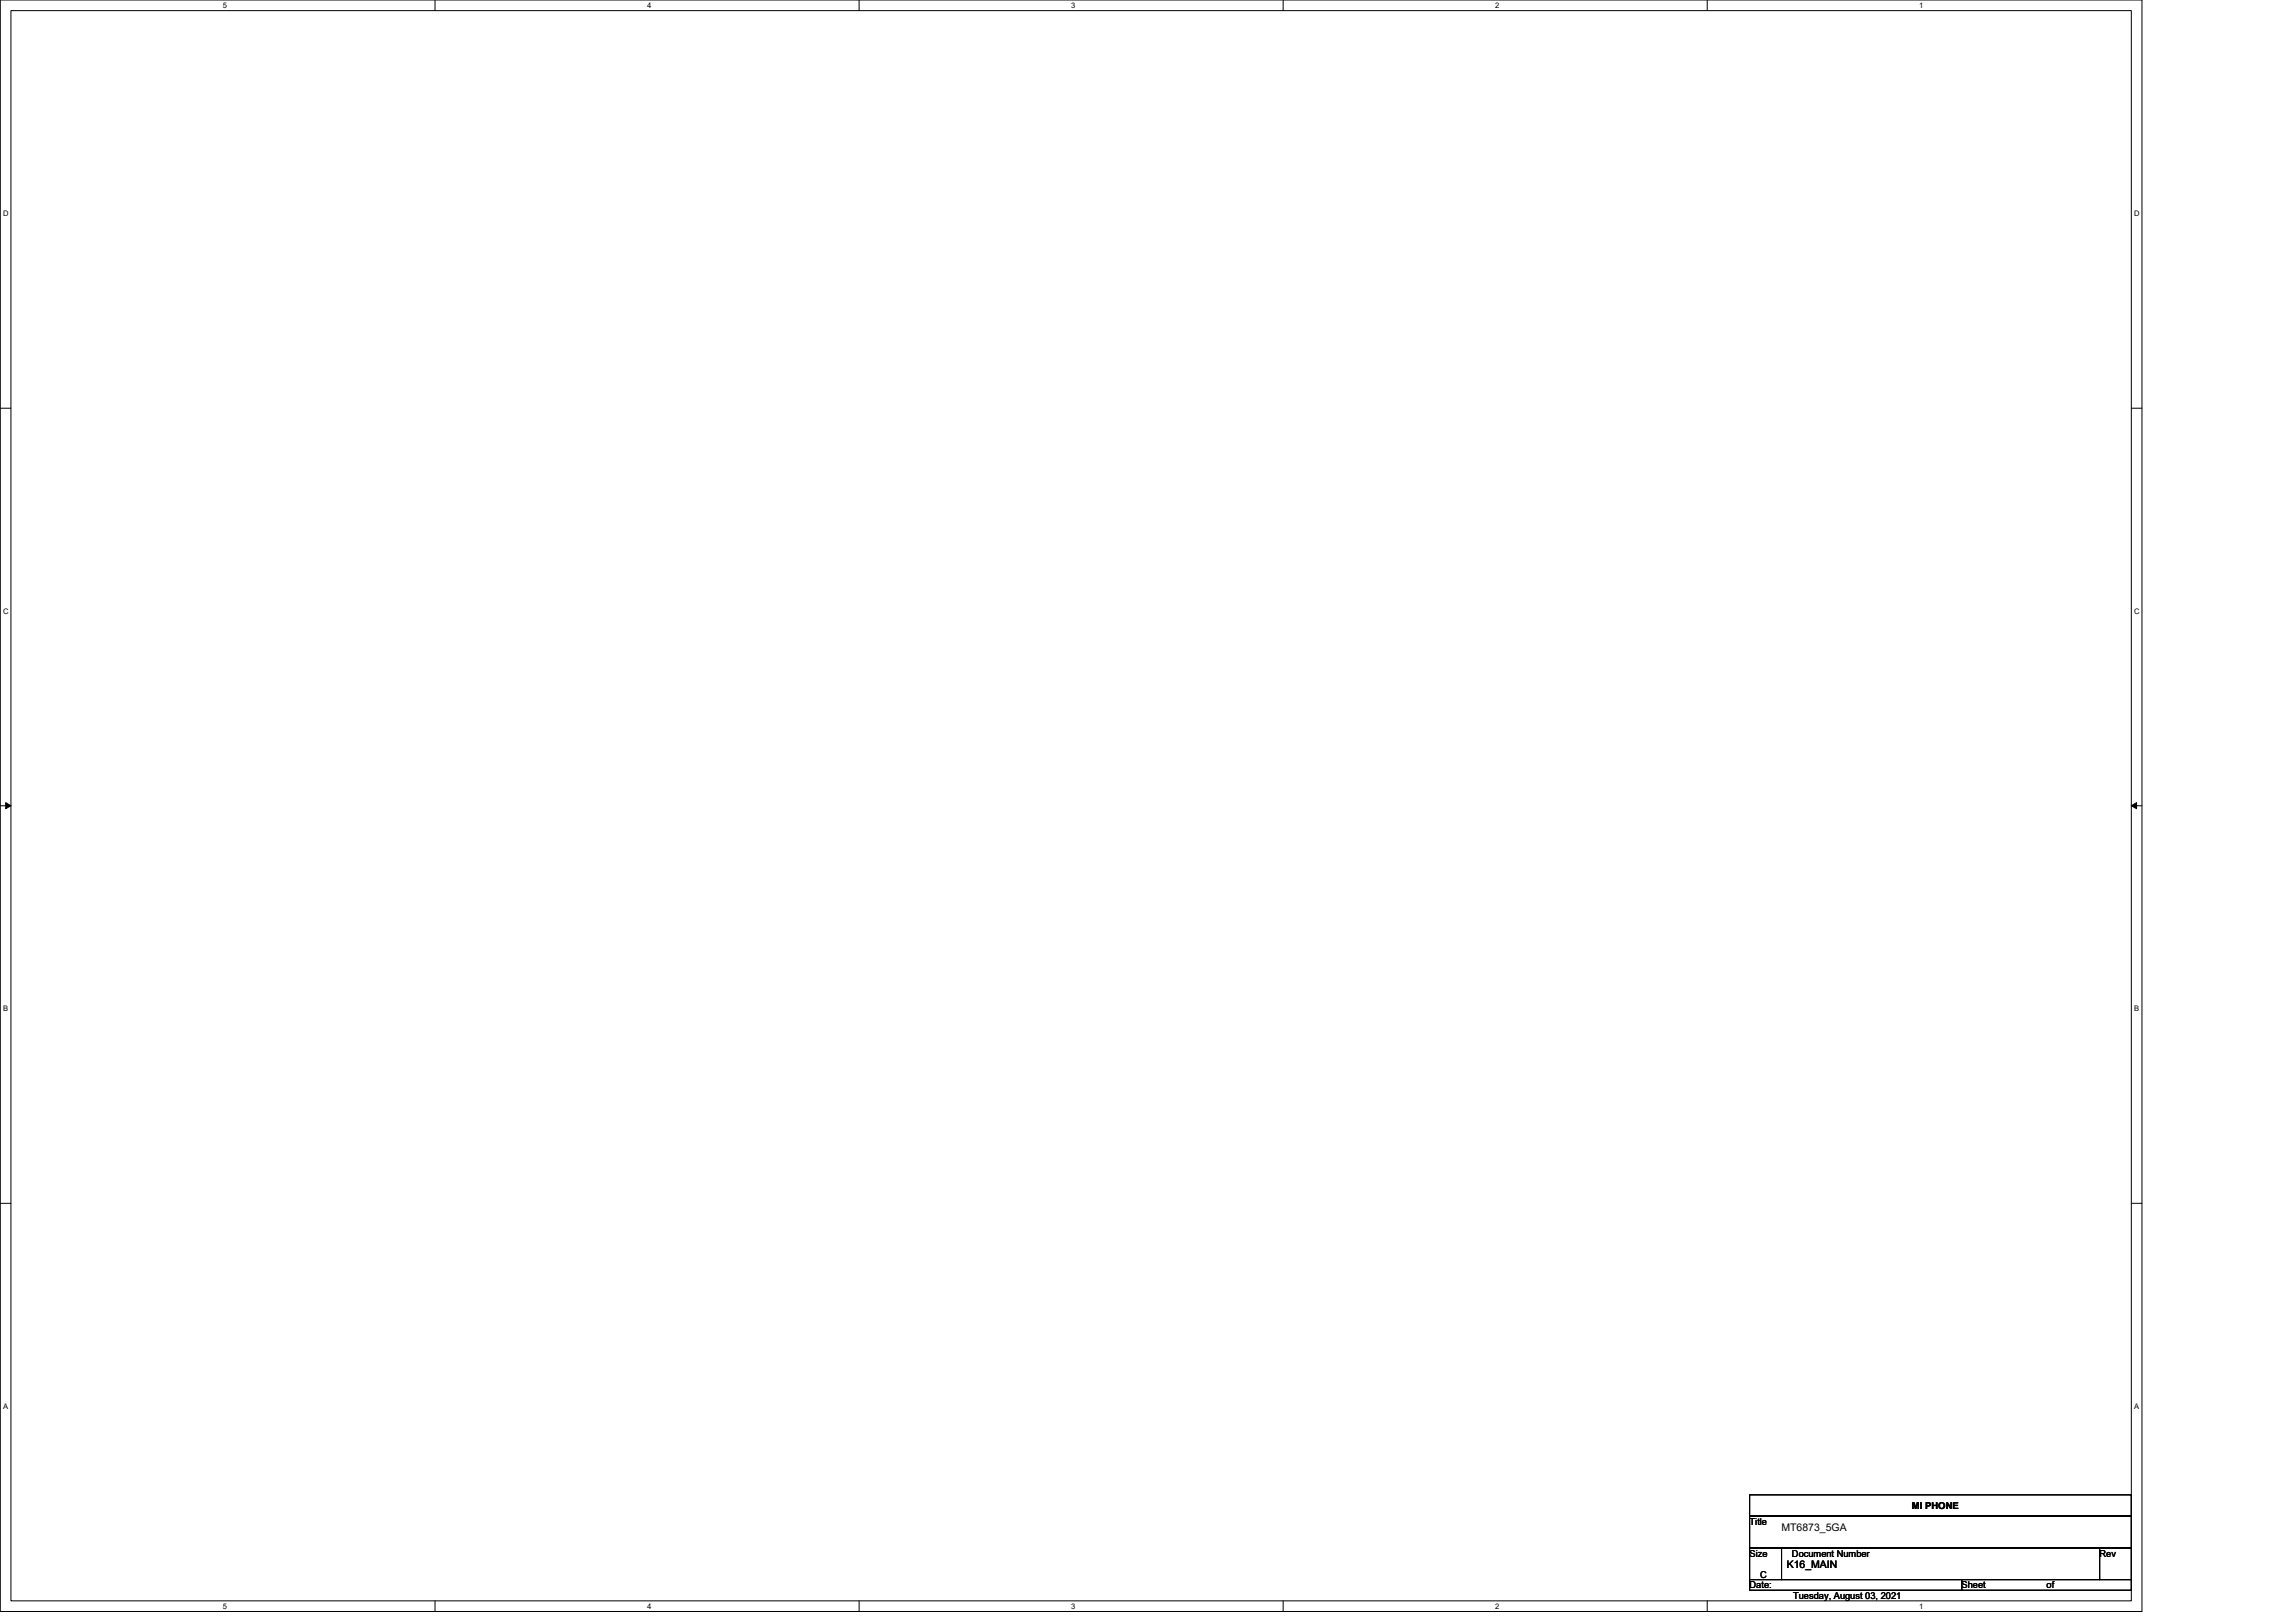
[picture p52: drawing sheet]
<svg xmlns="http://www.w3.org/2000/svg" width="297mm" height="210mm" viewBox="0 0 297 210" stroke-linecap="round" stroke-linejoin="round" font-family="sans-serif">
<defs><g id="words">
<g font-size="1.4">
<text x="230.5" y="198.1">MT6873_5GA</text>
<text x="231.2" y="202.9">K16_MAIN</text>
</g>
<g font-size="1.2">
<text x="226.4" y="197.3">Title</text>
<text x="247.4" y="195.2">MI PHONE</text>
<text x="226.4" y="201.4">Size</text>
<text x="231.8" y="201.4">Document Number</text>
<text x="271.6" y="201.4">Rev</text>
<text x="226.4" y="205.5">Date:</text>
<text x="227.7" y="204.1">C</text>
<text x="232" y="206.9">Tuesday, August 03, 2021</text>
<text x="253.8" y="205.5">Sheet</text>
<text x="264.8" y="205.5">of</text>
</g>
<g font-size="1">
<text x="28.8" y="1">5</text>
<text x="83.7" y="1">4</text>
<text x="138.6" y="1">3</text>
<text x="193.4" y="1">2</text>
<text x="248.3" y="1">1</text>
<text x=".4" y="28">D</text>
<text x="276.1" y="28">D</text>
<text x=".4" y="79.4">C</text>
<text x="276.1" y="79.4">C</text>
<text x=".4" y="130.9">B</text>
<text x="276.1" y="130.9">B</text>
<text x=".4" y="182.3">A</text>
<text x="276.1" y="182.3">A</text>
<text x="28.8" y="208.2">5</text>
<text x="83.7" y="208.2">4</text>
<text x="138.6" y="208.2">3</text>
<text x="193.4" y="208.2">2</text>
<text x="248.3" y="208.2">1</text>
</g>
</g></defs>
<path d="M0 0h277.1v208.5h-277.1zM1.4 1.4h274.3v205.7h-274.3z" fill="none" stroke="#000" stroke-width=".13"/>
<g fill="#fff">
<path d="M28.8 .1h.6v1.1h-.6z"/>
<path d="M28.8 207.3h.6v1.1h-.6z"/>
</g>
<path d="M56.3 0v1.4M56.3 207.1v1.4" fill="none" stroke="#000" stroke-width=".13"/>
<g fill="#fff">
<path d="M83.7 .1h.6v1.1h-.6z"/>
<path d="M83.7 207.3h.6v1.1h-.6z"/>
</g>
<path d="M111.1 0v1.4M111.1 207.1v1.4" fill="none" stroke="#000" stroke-width=".13"/>
<g fill="#fff">
<path d="M138.6 .1h.5v1.1h-.5z"/>
<path d="M138.6 207.3h.5v1.1h-.5z"/>
</g>
<path d="M166 0v1.4M166 207.1v1.4" fill="none" stroke="#000" stroke-width=".13"/>
<g fill="#fff">
<path d="M193.4 .1h.6v1.1h-.6z"/>
<path d="M193.4 207.3h.6v1.1h-.6z"/>
</g>
<path d="M220.9 0v1.4M220.9 207.1v1.4" fill="none" stroke="#000" stroke-width=".13"/>
<g fill="#fff">
<path d="M248.3 .1h.6v1.1h-.6z"/>
<path d="M248.3 207.3h.6v1.1h-.6z"/>
<path d="M.4 27.1h.7v1.1h-.7z"/>
<path d="M276.1 27.1h.7v1.1h-.7z"/>
<path d="M.4 78.5h.7v1.1h-.7z"/>
<path d="M276.1 78.5h.7v1.1h-.7z"/>
</g>
<path d="M0 52.8h1.4M275.7 52.8h1.4" fill="none" stroke="#000" stroke-width=".13"/>
<g fill="#fff">
<path d="M.4 130h.7v1.1h-.7z"/>
<path d="M276.1 130h.7v1.1h-.7z"/>
</g>
<path d="M0 104.2h1.4M275.7 104.2h1.4" fill="none" stroke="#000" stroke-width=".13"/>
<path d="M.7 103.8l.7 .4-.7 .4zM275.7 104.2l.7-.4v.8z" fill="#000" stroke="#000" stroke-width=".13"/>
<g fill="#fff">
<path d="M.4 181.4h.7v1.1h-.7z"/>
<path d="M276.1 181.4h.7v1.1h-.7z"/>
</g>
<path d="M0 155.7h1.4M275.7 155.7h1.4M226.4 193.4h49.3v2.8h-49.3zM226.4 196.2h49.3v4.1h-49.3zM226.4 200.3h4.1v4.1h-4.1zM226.4 204.4h27.4v1.3h-27.4zM230.5 200.3h41.1v4.1h-41.1zM253.8 204.4h21.9v1.3h-21.9zM271.6 200.3h4.1v4.1h-4.1z" fill="none" stroke="#000" stroke-width=".13"/>
<use href="#words"/>
</svg>
